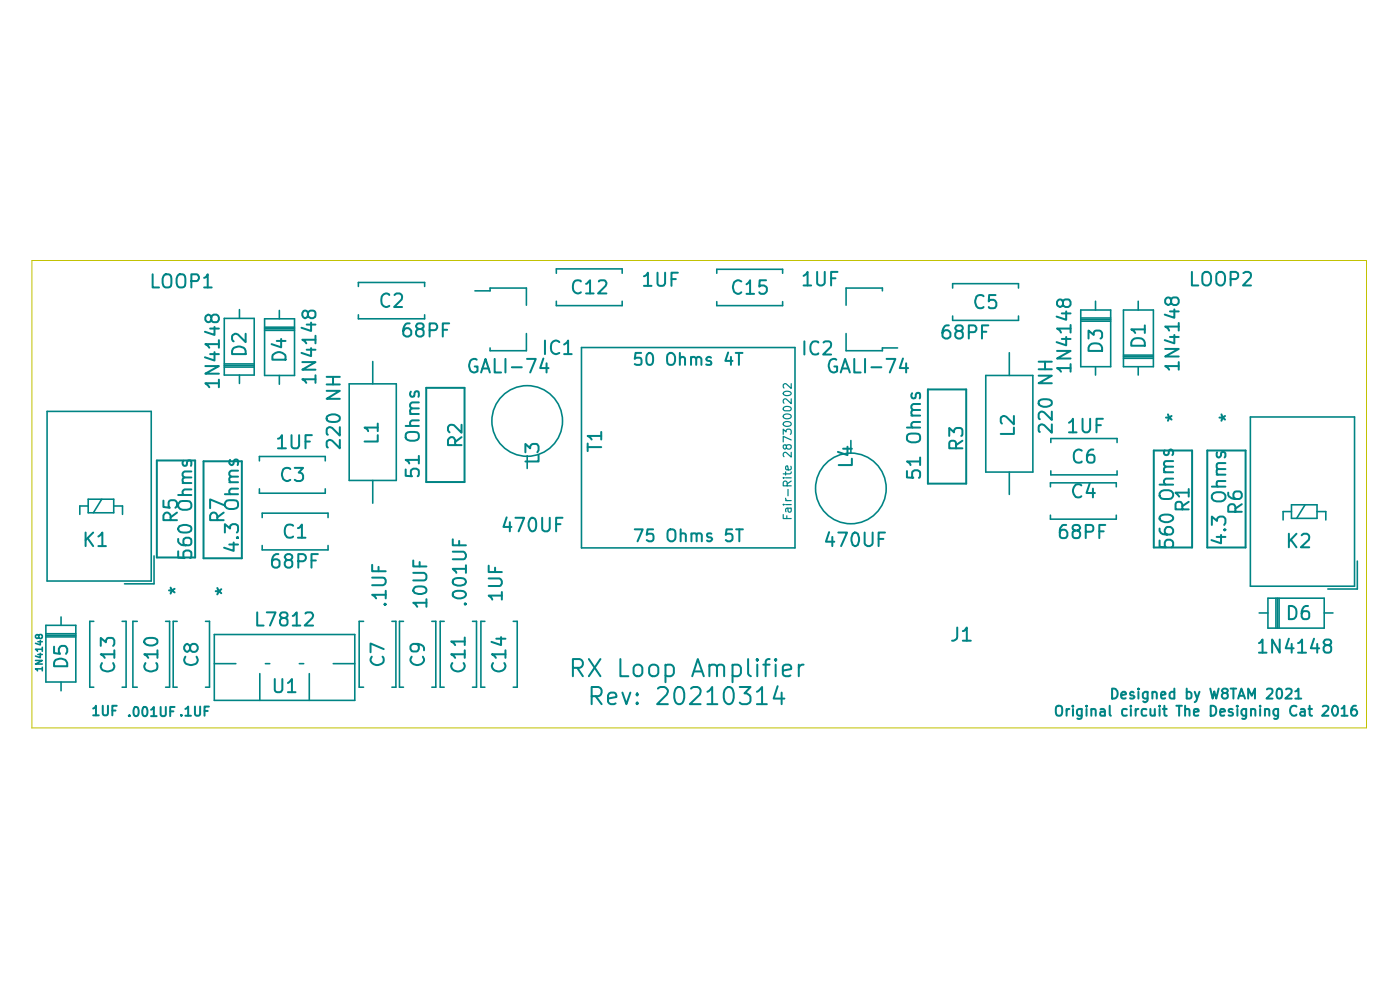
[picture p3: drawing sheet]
<svg xmlns="http://www.w3.org/2000/svg" width="297mm" height="210mm" viewBox="0 0 297 210" stroke-linecap="round" stroke-linejoin="round" font-family="sans-serif">
<path d="M6.8 55.3h283.1v99.1h-283.1z" fill="none" stroke="#c2c200" stroke-width=".21"/>
<g fill="none" stroke="#008484" stroke-width=".42">
<path d="M32.4 58.2v2.8h1.3M34.9 58.3a.96 .96 0 0 1 1.5 .8l-.1 1.5a1.08 1.08 0 0 1-1.6 0 2.19 2.19 0 0 1 .2-2.3zM37.9 58.3a.96 .96 0 0 1 1.4 .8l-.1 1.5a1.08 1.08 0 0 1-1.6 0 2.19 2.19 0 0 1 .3-2.3zM40.6 59.6h1.1a.75 .75 0 0 0 .5-.7 .75 .75 0 0 0-.5-.7h-1.1v2.8M43.3 58.9h.3l.5-.7v2.8M123.2 59.7a1.03 1.03 0 0 0-1.1-.1 1.03 1.03 0 0 0-.6 1 1.12 1.12 0 0 0 .4 1.4 1.12 1.12 0 0 0 1.3 0M127 59.7a1.16 1.16 0 0 1 1.4-.2 .78 .78 0 0 1 .1 1.1l-1.6 1.6h1.7M136.6 58.6l.6-.3 .3-.5v2.8M139.5 57.8l.1 2.6a.93 .93 0 0 0 1.5-.3v-2.3M142.4 59.2h1M143.8 57.8h-1.4v2.8M157.3 59.7a1.18 1.18 0 0 0-1.4 0 1.18 1.18 0 0 0-.4 1.4 1.11 1.11 0 0 0 1.6 1.1l.2-.2"/>
<path d="M162.5 59.5h-1.3l-.1 1.3 .3-.2a1.2 1.2 0 0 1 1.3 .5v.6l-.6 .6h-.7l-.3-.3M170.5 58.5l.6-.4 .2-.4v2.9M173.4 57.7v2.3a.87 .87 0 0 0 1.3 .4l.3-.4v-2.3M176.3 59h.9M177.7 57.7h-1.4v2.9M252.9 57.7v2.9h1.3M255.1 58.1a.96 .96 0 0 1 1.1-.4 .96 .96 0 0 1 .7 .9l-.2 1.5a.92 .92 0 0 1-1.6 0zM258.1 58.1a.96 .96 0 0 1 1.1-.4 .96 .96 0 0 1 .7 .9v.9l-.2 .6-.2 .3a.93 .93 0 0 1-1.4-.3zM261.1 59.2h1.1a.82 .82 0 0 0 .5-.8 .82 .82 0 0 0-.5-.7h-1.1v2.9M263.8 57.9l.4-.2h.7a.73 .73 0 0 1 .4 1.2l-1.6 1.7h1.7M43.3 61h1.6M43.6 77.7h2.8l-2.8 1.6h2.8"/>
<path d="M44.6 75.1h1.8M44.6 69.7h1.8M44.8 67.3l.1-.3 .4-.3h.6a.87 .87 0 0 1 .6 .8 .87 .87 0 0 1-.6 .8h-.8l-.2-.2-.2-1.1-.5-.3-.5 .3-.1 .3v.5l.1 .3a.61 .61 0 0 0 .7 .2 .61 .61 0 0 0 .4-.5M45.5 74.7v1.8l-2-.7M45.5 69.4v1.7l-2-.7M46.4 73h-2.8l.8 .8M46.4 72.2v1.6M49.4 74a1.82 1.82 0 0 1 2.5 0l.2 1.1h-2.9zM52.1 70.8v1.8l-1.6-1.6a.81 .81 0 0 0-1.3 .3v.7l.4 .4M57.9 75.3a1.59 1.59 0 0 1 2.7 .3v.7h-2.8zM58.7 72.3h1.9M59.6 71.9v1.8l-2-.7"/>
<path d="M64.1 76.8h2.8l-2.8 1.6h2.8M65.1 74.2h1.8M65.1 68.9h1.8M65.3 66.4l.2-.3a.94 .94 0 0 1 1.3 0 .97 .97 0 0 1-.4 1.4 .92 .92 0 0 1-1.1-1.1 .6 .6 0 0 0-.6-.5 .6 .6 0 0 0-.6 .5 .91 .91 0 0 0 .5 1.1l.6-.3 .1-.3M66 73.8v1.7l-2-.6M66 68.4v1.8l-2-.7M66.9 72.1h-2.8l.9 .7M66.9 71.2v1.6M66.9 79.6v1.6M69.3 79.9h2.8M70.7 79.9v1.7M82.6 62.6a.93 .93 0 0 0-1.6 .3 2.08 2.08 0 0 0 .4 2.1 .91 .91 0 0 0 1.2-.1"/>
<path d="M83.7 62.6l.4-.4h.7a.86 .86 0 0 1 .4 1.3l-1.6 1.6h1.7M86.9 68.6a1.09 1.09 0 0 0-1.3 1.2v1.1a.93 .93 0 0 0 .8 .5 .93 .93 0 0 0 .8-.5v-.7a.88 .88 0 0 0-.8-.6 .88 .88 0 0 0-.8 .6M88.9 69.8l-.6-.5 .1-.4a.94 .94 0 0 1 1.4 0 .61 .61 0 0 1-.4 .9 .91 .91 0 0 0-1.1 .5v.6a.87 .87 0 0 0 .8 .5 .87 .87 0 0 0 .8-.5l-.1-.9-.4-.2M91.1 70h1.1a.73 .73 0 0 0 .6-.7 .73 .73 0 0 0-.6-.7h-1.1v2.8M93.9 70h1M95.3 68.6h-1.4v2.8M101.1 76.3a.92 .92 0 0 0-1.4 .5 1.46 1.46 0 0 0 1 2.2l.6-.2v-1.1h-.6M102.1 79l.9-2.9 .9 2.9M102.3 78.2h1.4M104.9 76.1v2.9h1.4M107.2 76.1v2.9M108.6 77.9h2.1"/>
<path d="M111.8 76.1h1.9l-1.2 2.9M115.3 76l-.7 2.1h1.8M115.6 72.2v2.9M115.9 77.1v1.9M118.7 72.6a1.04 1.04 0 0 0-1.3-.2 1.04 1.04 0 0 0-.5 1.1 1.16 1.16 0 0 0 .4 1.4 1.16 1.16 0 0 0 1.4 0M119.7 73.1l.6-.4 .2-.5v2.9M119.7 75.1h1.6M124.3 60.2l.3-.1 .6-.6v2.7M124.3 62.2h1.6M136 74.9h-1.2l-.1 1.2a1.07 1.07 0 0 1 1.2-.1l.1 .1a1.11 1.11 0 0 1-.1 1.2l-.8 .1-.4-.2M136.6 60.6h1.6M137.4 75.1l.6-.2a1.27 1.27 0 0 1 .6 1.6l-.1 .5a.68 .68 0 0 1-.7 .4 .68 .68 0 0 1-.6-.4 2.41 2.41 0 0 1 .2-1.9z"/>
<path d="M141.6 75.3a.86 .86 0 0 1 1-.4 .86 .86 0 0 1 .6 .8l-.2 1.4a.89 .89 0 0 1-1.4 0zM144.2 76a.63 .63 0 0 1 1.1 .1v1.3M144.2 74.9v2.5M146.6 76a.61 .61 0 0 1 .6-.3 .61 .61 0 0 1 .5 .4v1.3M146.6 75.7v1.7M147.7 76.1l.1-.2a.6 .6 0 0 1 1 .2v1.3M150.8 75.9a.59 .59 0 0 0-.6-.2 .59 .59 0 0 0-.4 .5l.2 .3 .8 .2 .1 .3-.1 .3-.2 .1-.8-.1M154.5 74.8l-.6 1.8h1.5M155.1 75.7v1.7M156.1 74.9h1.4M156.8 74.9v2.5M158.4 60.3l.7-.8v2.8"/>
<path d="M158.4 62.3h1.6M170.5 60.6h1.6M170.6 72.4v2.8M173.6 72.7a1.03 1.03 0 0 0-1.2-.2 1.03 1.03 0 0 0-.5 1.1 1.23 1.23 0 0 0 .3 1.3 1.23 1.23 0 0 0 1.3 .2l.1-.2M174.7 72.7a1.16 1.16 0 0 1 1.4-.2 .9 .9 0 0 1 .1 1.1l-1.6 1.6h1.7M177.4 76.3a.92 .92 0 0 0-1.4 .5 1.46 1.46 0 0 0 1 2.2l.6-.2v-1.1h-.6M178.3 79l1-2.9 1 2.9M178.6 78.2h1.4M181.2 76.1v2.9h1.4M183.5 76.1v2.9M184.9 77.9h2.1M188.1 76.1h1.8l-1.1 2.9"/>
<path d="M191.6 76l-.7 2.1h1.8M192.2 77.1v1.9M201.3 69a1.09 1.09 0 0 0-1.4 1.2v1.1a.93 .93 0 0 0 .9 .5 .93 .93 0 0 0 .8-.5v-.7a.88 .88 0 0 0-.8-.6 .88 .88 0 0 0-.9 .6M203.2 70.2l-.6-.5 .2-.4a.94 .94 0 0 1 1.4 0 .61 .61 0 0 1-.5 .9 .91 .91 0 0 0-1.1 .5v.6a.87 .87 0 0 0 .9 .5 .87 .87 0 0 0 .8-.5l-.1-.8-.5-.3M205.5 70.5h1a.73 .73 0 0 0 .7-.8 .73 .73 0 0 0-.7-.7h-1v2.8M208.3 70.4h1M208.7 62.8a1.08 1.08 0 0 0-1.2-.1 1.08 1.08 0 0 0-.6 1.1l.2 1.2a1.02 1.02 0 0 0 1.6 .1M209.7 69h-1.4v2.8M211.2 62.6h-1.4v1.3l.3-.3h.7l.3 .2 .3 .4v.7l-.2 .2a1.16 1.16 0 0 1-1.4 .2v-.2M220.3 79.7h2.8l-2.8 1.6h2.8M220.3 78.3h2.8M220.3 76.7h2.8"/>
<path d="M221.7 76.7v1.6M224.2 74.4h2.9l-2.9 1.6h2.9M225.3 71.9h1.8M225.3 66.5h1.8M225.5 64l.1-.2a1.07 1.07 0 0 1 1.3-.2l.2 .4v.6l-.5 .5h-.6l-.4-.2-.1-.9-.2-.4a.7 .7 0 0 0-1.1 .4v.6l.6 .5 .5-.1 .2-.4M226.2 71.5v1.8l-2-.7M226.2 66.1v1.7l-2-.6M227.1 78.1h-2.9l.9 .7M227.1 69.7h-2.9l.7 .5 .2 .3M227.1 68.9v1.6M227.1 77.2v1.6M230.9 71.8v-1.7l1.1 1 .1-.7a1.16 1.16 0 0 1 1.4-.2l.3 .4v.9l-.3 .3"/>
<path d="M231.3 73.1a1.92 1.92 0 0 1 2.3 .2l.2 1.1h-2.9v-.6zM240.2 72.2a1.66 1.66 0 0 1 2.7 .5v.6h-2.9zM242.9 69.9h-2.9l.8 .7M242.9 69v1.6M247.2 74h2.9l-2.9 1.6h2.9M248.2 71.5h1.9M248.2 66.1h1.9M248.5 63.6v-.3a1.07 1.07 0 0 1 1.3-.1l.3 .4v.6l-.5 .5h-.6l-.5-.3v-.8l-.3-.4a.7 .7 0 0 0-1 .4v.6l.6 .5 .4-.2 .3-.3M249.1 71.1v1.7l-2-.6M249.1 65.6v1.8l-2-.7M250.1 77.7h-2.9l.8 .7M250.1 69.3h-2.9l.4 .2 .4 .6"/>
<path d="M250.1 68.5v1.6M250.1 76.8v1.6M33.3 97.7h8.1v20.6h-8.1zM38.9 97.7a.66 .66 0 0 0 .3 1.1l.4-.1a.99 .99 0 0 1 .5-1.1l.4 .1v1.1M43.2 97.8h8.1v20.6h-8.1zM46.4 81.3h-2.8l.8 .8M46.4 80.5v1.6M48.8 97.6a.66 .66 0 0 0 .3 1.1l.4-.2a.84 .84 0 0 1 .7-1l.2 .1 .1 .3-.1 .8M50.5 99.8h-1.4l-.3 .2-.2 .7 .5 .4M59 93.1l.3-.1 .5-.7v2.8M59 95.1h1.7M61.6 99.5a1.08 1.08 0 0 0-1.2-.1 1.08 1.08 0 0 0-.6 1l.3 1.2a1.02 1.02 0 0 0 1.5 .2"/>
<path d="M61.8 92.3l.1 2.5a1.07 1.07 0 0 0 1.3 .2l.3-.4v-2.3M62.5 99.2h1.8l-.9 1.1a.78 .78 0 0 1 .9 .6v.6l-.3 .4-.3 .1h-.8l-.4-.2M64.8 93.7h.9M66.2 92.3h-1.4v2.8M66.9 80.4h-2.8l.9 .8M69.3 82.9h2.8l-2.8 1.7h2.8M69.3 81.6h2.8M69.4 88.3a1.84 1.84 0 0 1 2.7 .3 .64 .64 0 0 1-.5 .8 2.89 2.89 0 0 1-2.2-.2zM72.1 93.3v1.8l-1.6-1.6a.78 .78 0 0 0-1.1 .1 1.16 1.16 0 0 0 .2 1.3M72.1 90.6v1.8l-1.6-1.6a.78 .78 0 0 0-1.1 .1l-.1 1 .3 .3M80.1 92.3v1.4h-2.8M80.1 90.7h-2.8l.5 .2 .3 .6"/>
<path d="M80.1 89.8v1.7M86.1 99.6v1.3l1.3 .1a1.16 1.16 0 0 1-.2-1.3l.5-.3h.6l.5 .3a1.16 1.16 0 0 1-.2 1.3M86.1 90.4h2.8M86.1 92a2.44 2.44 0 0 1 2.7 0 1.09 1.09 0 0 1-.3 1.3 1.86 1.86 0 0 1-2.4-.5zM87 87.8h1.9M87.2 83.1a.66 .66 0 0 0 .2 1.1l.4-.1a.99 .99 0 0 1 .5-1.1l.5 .1v1.1M88.9 97.6h-2.8l.4 .2 .3 .5M88.9 89.2h-1.5l-.2 .1-.2 .7 .2 .4M88.9 86.6h-1.5a.67 .67 0 0 0-.4 .6 .67 .67 0 0 0 .2 .6M88.9 85.4h-1.5l-.2 .1-.2 .7 .4 .4M88.9 96.7v1.6M90.4 82.3h8.1v20h-8.1z"/>
<path d="M96.6 94.4v-1.1a.77 .77 0 0 0-.8-.6 .77 .77 0 0 0-.8 .6v1.1h2.9M97.9 90.1v1.7l-1.6-1.6a.9 .9 0 0 0-1.3 .4v.7l.4 .4M97.9 92.7l-1.3 1M111.5 95.9v-1.7l1 .9a.78 .78 0 0 1 .6-.9l.9 .1 .3 .4v.8l-.3 .4M114.3 96.6v1.3h-2.8M124.7 94.1v1.6M124.7 94.8h2.8M127.5 92.5h-2.8l.8 .7M127.5 91.6v1.6M178.9 95.2h1.8M179.8 94.8v1.7l-2-.6M180.7 97.3v1.4h-2.8"/>
<path d="M192.4 99.9v1.4l1.4 .1a1.16 1.16 0 0 1-.2-1.4l.4-.2h.7l.4 .2a1.16 1.16 0 0 1-.2 1.4M192.4 90.7h2.8M192.5 92.3a2.44 2.44 0 0 1 2.6 0 1.09 1.09 0 0 1-.2 1.4 1.86 1.86 0 0 1-2.5-.6zM193.3 88.2h1.9M193.5 83.4a.66 .66 0 0 0 .3 1.1l.4-.1a.99 .99 0 0 1 .5-1.1l.4 .1v1.1M195.2 97.9h-2.8l.4 .2 .4 .6M195.2 89.5h-1.4l-.3 .2-.2 .7 .3 .3M195.2 87h-1.4a.67 .67 0 0 0-.5 .5 .67 .67 0 0 0 .3 .7M195.2 85.7h-1.4l-.3 .2-.2 .6 .5 .5M195.2 97v1.7M196.8 82.6h8.2v20h-8.2zM201.4 92.5v-1.7l1 .9a.78 .78 0 0 1 .6-.9h.7l.4 .2 .1 1.1-.3 .4"/>
<path d="M202.8 95.1l-.1-1.4a.78 .78 0 0 0-1.3 .3v1.1h2.8M204.2 93.5l-1.4 .9M215.1 90.7v1.3h-2.8M215.1 88.2v1.8l-1.6-1.6a.78 .78 0 0 0-1.1 .1 1.16 1.16 0 0 0 .2 1.3M220.4 85a2.53 2.53 0 0 1 2.7 0 .74 .74 0 0 1-.5 1.1 1.66 1.66 0 0 1-2.3-.5zM223.1 90v1.8l-1.6-1.6a.78 .78 0 0 0-1.1 .1l-.1 1 .3 .3M223.1 87.3v1.8l-1.6-1.6-.4-.2a.74 .74 0 0 0-.8 .6v.7l.3 .3M226.8 89.7l.6-.4 .2-.5v2.9M226.8 91.7h1.6M229.5 95.6a1.12 1.12 0 0 0-1.4 0 1.12 1.12 0 0 0-.3 1.4 1.07 1.07 0 0 0 .4 1 1.07 1.07 0 0 0 1.2 .1l.1-.2M229.7 88.8v2.3l.5 .6 .8-.2 .3-.4v-2.3M231.9 95.4a1.23 1.23 0 0 0-1.3 1.1v1.1l.2 .3a.94 .94 0 0 0 1.3 0 1.16 1.16 0 0 0-.2-1.4 .97 .97 0 0 0-1.3 .5"/>
<path d="M232.6 90.2h.9M234 88.8h-1.4v2.9M244.8 95.6h8.1v20.5h-8.1zM247.1 95.5l-.2 .7a.55 .55 0 0 0 .5 .3 .55 .55 0 0 0 .5-.3l.1-.7 .5-.1 .4 .4v.5l-.2 .2M247.4 88.6h.6M247.8 87.9l.2 .7-.2 .7M248.5 88.2l-.5 .4 .5 .4M248.9 99h-1.5l-.3 .2-.2 .6 .4 .4M248.9 97.8l-1.8 .1a.66 .66 0 0 0 .3 1.1M256.1 95.6h8.1v20.5h-8.1zM258.2 95.9a.79 .79 0 0 0 .2 1.1l.5-.1 .2-1h.4h.3l.2 .3v.6l-.2 .2M258.7 88.6h.7"/>
<path d="M259.1 87.9l.3 .7-.3 .7M259.9 88.2l-.5 .4 .5 .4M260 99.5l-1.8 .1a.9 .9 0 0 0 .2 1.1M260 98.2h-1.6a.73 .73 0 0 0 0 1.3M18.2 113v2.8M18.6 114.1l1.2 1.7M19.8 113l-1.6 1.6M20.9 113.8l.8-.8v2.8M20.9 115.8h1.6M34.7 106.2v1.3l1.3 .2a1.16 1.16 0 0 1-.1-1.3 1.16 1.16 0 0 1 1.3-.2l.3 .4v.7l-.3 .4M36.2 110.3v-1a.78 .78 0 0 0-.8-.6 .78 .78 0 0 0-.7 .6v1h2.8M37.5 108.7l-1.3 1"/>
<path d="M37.8 116.9v1.4l1.4 .1a1.16 1.16 0 0 1-.2-1.4l.4-.2h.7l.4 .2a1.16 1.16 0 0 1-.2 1.4M37.8 114.3a1.14 1.14 0 0 0 1.2 1.4l1.3-.1a.93 .93 0 0 0-.2-1.5h-.7l-.2 .1a.94 .94 0 0 0 0 1.4l.2 .1M37.8 105h2.8M38.1 111.6a2.36 2.36 0 0 1 2.4 .2 .77 .77 0 0 1-.4 1.1 2.61 2.61 0 0 1-2.1-.3 .7 .7 0 0 1 .1-1zM38.2 106.4h2.1a1.08 1.08 0 0 1 0 1.6 1.86 1.86 0 0 1-2.5-.5v-.5zM38.7 102.5h1.9M40.6 103.8h-1.4l-.3 .2-.2 .7 .3 .3M40.6 101.3h-1.4a.67 .67 0 0 0-.5 .5 .67 .67 0 0 0 .3 .7M40.6 100h-1.4l-.3 .2-.2 .7 .5 .4M46.1 110.3v-1a.78 .78 0 0 0-.8-.6 .78 .78 0 0 0-.7 .6v1h2.9M47.5 107.1l-2.9-1.2v1.9M47.5 108.7l-1.4 1"/>
<path d="M47.7 113v-1.8l1.1 .9a.67 .67 0 0 1 .5-.9h.7l.4 .2a1.32 1.32 0 0 1-.2 1.6M47.7 104.8h2.8M47.9 106.4a2.23 2.23 0 0 1 2.5 0 1.09 1.09 0 0 1-.2 1.4 1.86 1.86 0 0 1-2.5-.5zM48.6 115.5h1.9M48.6 102.3h1.9M49.6 115.1v1.8l-2.1-.7M50.2 114.1l.2-.2 .1 .2h-.3h.3M50.5 103.6h-1.4l-.3 .2-.2 .7 .3 .3M50.5 101.1l-1.7 .1a.78 .78 0 0 0 .1 1.1M59.1 117.5a1.23 1.23 0 0 0-1.4 1.3v1l.2 .4a.94 .94 0 0 0 1.3 0l.1-1.1a.87 .87 0 0 0-1.3-.3l-.3 .3M61 118.8l-.3-.2-.3-.4 .2-.4a.94 .94 0 0 1 1.3 0 .7 .7 0 0 1-.4 1l-.8 .1a.89 .89 0 0 0-.2 1.1 .89 .89 0 0 0 1 .4l.3-.2a.94 .94 0 0 0 0-1.3l-.3-.1M62.2 111.5a1.08 1.08 0 0 0-1.2-.1 1.08 1.08 0 0 0-.6 1.1 1.23 1.23 0 0 0 .3 1.2 1.23 1.23 0 0 0 1.3 .3l.2-.2"/>
<path d="M63.2 112l.3-.1 .5-.6v2.8M63.2 114.1h1.6M63.3 119.1h1a.78 .78 0 0 0 .6-.8 .78 .78 0 0 0-.6-.8h-1v2.9M66.1 118.9h.9M67.4 117.5h-1.3v2.9M78.9 119.8v1.4h2.9M87.7 118.9v1.3h2.8M89 119.2v1M96.1 117h2.2a.87 .87 0 0 1 .6 .8 .87 .87 0 0 1-.6 .8h-2.2M96.1 114.4v1.3h2.7M97.4 114.7v1M98.8 119.9v1.6"/>
<path d="M103.7 120v1.3h2.8M107.5 109.7l-.7 2.1h1.7M108.2 110.8v1.9M109.3 109.8h1.9l-1.2 2.9M112.5 110.1l.3-.3a.76 .76 0 0 1 .9 .6 2.61 2.61 0 0 1-.3 2.1l-.3 .2a.98 .98 0 0 1-1-1.1v-.7zM115 109.8v2.3l.1 .4 .4 .2h.6l.5-.6v-2.3M118 111.2h.9M119.3 109.8h-1.3v2.9M134.7 112.3h1.7l-1.1 2.5M138.6 112.3h-1.2l-.2 1.2a1.07 1.07 0 0 1 1.3-.2l.1 .2a1.11 1.11 0 0 1-.1 1.2l-.3 .1h-.6l-.4-.2M141.7 112.6a.88 .88 0 0 1 1-.3 .88 .88 0 0 1 .6 .8v.9a.85 .85 0 0 1-.5 .7 .85 .85 0 0 1-.9 0 2.04 2.04 0 0 1-.2-2.1zM144.4 113.3l.1-.1a.72 .72 0 0 1 1 .3v1.3"/>
<path d="M144.4 112.3v2.5M146.7 113.3l.3-.2 .7 .1 .1 1.6M146.7 113.1v1.7M147.8 113.5l.1-.3 .2-.1 .6 .1 .2 .3v1.3M150.9 113.2a.6 .6 0 0 0-.9 .3l.1 .3 .8 .3 .2 .2-.4 .5-.7-.1M155.3 112.3h-1.2l-.1 1.2 .3-.3 .8 .1a1.07 1.07 0 0 1 .2 1.3l-.3 .2h-.7l-.3-.2M156.2 112.3h1.4M156.8 112.3v2.5M175.9 112.9l-.7 2h1.8M176.6 113.9v1.9M177.8 113h1.9l-1.3 2.8M180.9 113.2a.66 .66 0 0 1 .7-.2 .66 .66 0 0 1 .5 .6 1.98 1.98 0 0 1-.3 2.1 .59 .59 0 0 1-.6 .1 .59 .59 0 0 1-.4-.6 2.42 2.42 0 0 1 .1-2z"/>
<path d="M183.4 113v2.2a.88 .88 0 0 0 .9 .7 .88 .88 0 0 0 .8-.7v-2.2M186.4 114.3h1M187.7 113h-1.3v2.8M226.2 111.4h-.6a1.47 1.47 0 0 0-.8 1.1l.1 1.4a.93 .93 0 0 0 1.5-.3v-.6l-.2-.5-.4-.1h-.5l-.5 .6M228 112.5a.6 .6 0 0 1-.5-.6 .6 .6 0 0 1 .5-.5h.9l.2 .6a.91 .91 0 0 1-1.1 .5l-.4 .3a1.07 1.07 0 0 0 .2 1.3 .97 .97 0 0 0 1.3-.5v-.6l-.5-.5M229.4 103a1.08 1.08 0 0 0-1.2-.2 1.08 1.08 0 0 0-.6 1.1 1.45 1.45 0 0 0 1 1.6l.6-.1 .2-.1M230.3 112.8l1.4-.1a.78 .78 0 0 0-.3-1.3h-1.1v2.7M231.2 102.5l-.7 2.1h1.8M231.9 103.6v1.9M233.2 112.7h.9M234.5 111.4h-1.3v2.7M246 114.7v1.3l1.4 .1-.3-.3v-.7l.2-.4 .3-.2h.7l.4 .2 .2 .4v.7l-.4 .3"/>
<path d="M246 112.1a1.13 1.13 0 0 0 1.3 1.3h1l.6-.5a1 1 0 0 0-.6-1.1h-.7a.87 .87 0 0 0-.5 .8 .87 .87 0 0 0 .5 .8M246 102.8h2.9M246.2 109.5a2.11 2.11 0 0 1 2.7 .2 1.43 1.43 0 0 1-2.3 .9 .69 .69 0 0 1-.4-1.1zM246.2 104.4a1.79 1.79 0 0 1 2.7 .3 .92 .92 0 0 1-1 1.1h-1a.89 .89 0 0 1-.8-.4 .89 .89 0 0 1 .1-1zM246.9 100.2h2M248.9 101.5h-1.5l-.3 .2-.2 .7 .4 .4M250.8 108.1v-1.1l-.1-.3a.72 .72 0 0 0-.8-.3 .72 .72 0 0 0-.5 .6v1.1h2.8M252.2 104.5h-2.8l.7 .8M252.2 106.4l-1.4 1M252.2 103.7v1.6M257.1 111.4v-1.8l1.1 .9a.78 .78 0 0 1 .6-.9h.7l.5 .5v.8l-.3 .5M257.1 103.2h2.9"/>
<path d="M257.3 104.8a1.79 1.79 0 0 1 2.7 .3 1.03 1.03 0 0 1-1 1.3l-1.5-.2-.4-.5v-.6zM258.1 113.9h1.9M258.1 100.7h1.9M259 113.5v1.7l-2-.6M259.7 112.4h.3l-.2 .1-.1-.1h.3M260 102h-1.6a.71 .71 0 0 0 0 1.2M260.6 104.5a1.15 1.15 0 0 0 1.2 1.3h1.1l.4-.2 .1-.3v-.6l-.2-.4a1.16 1.16 0 0 0-1.4 .2l-.1 .2v.6l.6 .5M262.1 108.6v-1.1l-.2-.3a.8 .8 0 0 0-1.3 .3v1.1h2.8M263.4 107l-1.3 .9M273.4 113.2v2.9M273.9 114.5l1.1 1.6M275 113.2l-1.6 1.7"/>
<path d="M276.1 113.6l.5-.4h.6a.86 .86 0 0 1 .5 1.3l-1.7 1.6h1.7M11.5 137.2v1.3l1.2 .2-.2-.4v-.7l.2-.4 .4-.2h.7a1.1 1.1 0 0 1 .3 1.5l-.1 .2M11.8 140a1.68 1.68 0 0 1 2.5 .6v.7h-2.8l.1-1zM21.4 137v-1.7l1.1 .9a.84 .84 0 0 1 .5-.9l1 .1 .3 .4v.8l-.3 .4M24.3 138.8h-2.9l.8 .7M24.3 137.9v1.6M30.8 135.7a2.41 2.41 0 0 1 2.5 0 .74 .74 0 0 1-.4 1.1 1.66 1.66 0 0 1-2.3-.6zM33.4 138.8h-2.8l.9 .7M33.4 137.9v1.6M35.9 125.2h.5M36.2 124.6l.2 .6-.2 .7M37 124.9l-.6 .3 .6 .5"/>
<path d="M39.3 139.3a1.09 1.09 0 0 0-.1 1.2 1.09 1.09 0 0 0 1.1 .6h.4a1.15 1.15 0 0 0 1.2-1.2l-.2-.6M40.3 137.2l.3-.4a.86 .86 0 0 1 1.2 .1 .86 .86 0 0 1-.2 1.2 .86 .86 0 0 1-1.2-.2l-.1-.2a.93 .93 0 0 0-.6-1.1 .87 .87 0 0 0-.7 .9 .87 .87 0 0 0 .7 .8l.6-.6M45.8 125.4h.6M46.1 124.7l.3 .7-.3 .7M46.9 125l-.5 .4 .5 .4M54.6 129.9v2.8h1.3M56.6 129.9h1.9l-1.2 2.8M60 131.1l-.6-.5 .2-.5a.94 .94 0 0 1 1.3 0 .61 .61 0 0 1-.4 1 .91 .91 0 0 0-1.1 .5v.6l.2 .2a.94 .94 0 0 0 1.3 0l.1-.8-.1-.3-.4-.2M62.1 130.7l.3-.1 .5-.7v2.8M62.1 132.7h1.6M64.8 130.1a1.16 1.16 0 0 1 1.4-.1 .78 .78 0 0 1 0 1.1l-1.6 1.6h1.8M78.9 139.3l-.3 .5a1.44 1.44 0 0 0 1.3 1.3 1.44 1.44 0 0 0 1.5-1l-.1-.6-.2-.2"/>
<path d="M78.9 122.5l2.7 .1a.9 .9 0 0 1-.4 1.5h-2.3M80.3 120.2v1M81.4 137.7l-2.8-1.2v1.9M81.6 128.2l.1-.2 .1 .2h-.2h.2M81.8 126.2h-2.9l.9 .7M81.8 125.3v1.6M87.3 139.3l-.2 .5a1.45 1.45 0 0 0 1.4 1.3 1.45 1.45 0 0 0 1.5-1.3l-.3-.5M87.7 121.5h2.3l.2 .2a.94 .94 0 0 1 0 1.3l-2.5 .1M87.9 124.6a2.21 2.21 0 0 1 2.5 .2 .73 .73 0 0 1-.2 .9 1.75 1.75 0 0 1-2.5-.4zM88.3 136.6l.6 .5v.6l-.3 .4a1.16 1.16 0 0 1-1.4-.2l-.1-.2v-.6l.2-.3a1.92 1.92 0 0 1 2.7 .6v.5M90.5 127.9h-2.8l.4 .2 .4 .6M90.5 127.1v1.6"/>
<path d="M96.1 125.7a2.41 2.41 0 0 1 2.6 0 .66 .66 0 0 1-.4 1.1 1.66 1.66 0 0 1-2.2-.5zM96.1 123a2.41 2.41 0 0 1 2.6 0 .66 .66 0 0 1-.4 1.1 2.09 2.09 0 0 1-2.2-.3zM98.6 128.1l.1-.2 .1 .2-.1 .2-.1-.2h.2M98.6 138.8h-2.9l.9 .7M98.6 136.1h-2.9l.9 .7M98.6 135.2v1.6M98.6 137.9v1.6M98.8 120.7h-2.7l.6 .6 .1 .2M103.7 122.7h2.3a.87 .87 0 0 1 .5 .8 .87 .87 0 0 1-.5 .8h-2.3M105 120.4v.9M105.3 135.5h1.9M106.3 135.1v1.7l-2-.6"/>
<path d="M106.5 126.3h-2.8l.6 .6 .1 .3M106.5 125.6v1.6M107.2 138.8h-2.9l.9 .7M107.2 137.9v1.6M124.9 139.8l2.5 3.6M127.4 139.8l-2.5 3.6M131.6 139.8v3.6h1.7M158.7 139.8v3.1l.6 .5M160.7 139.8l-.2 .2 .2 .1 .1-.1-.1-.2v.3M163.3 139.8l-.7 .2-.2 .3v3.1M164.5 139.8l-.1 .2 .1 .1 .2-.1-.2-.2v.3M203.1 133.1v2a1 1 0 0 1-1.1 .8"/>
<path d="M204.3 133.9l.3-.1 .5-.7v2.8M204.3 135.9h1.6M267.1 136.4l.2-.1 .5-.6v2.7M267.1 138.4h1.6M271.5 135.7v2.7l-1.6-2.7v2.7M273.4 135.5l-.6 2h1.6M273.4 128.5a1.31 1.31 0 0 1 1.6 1.6 1.04 1.04 0 0 1-.9 1.2h-.7zM274 136.6v1.8M275.4 136.4l.3-.1 .5-.6v2.7M275.4 138.4h1.7M277.5 128.5a1.14 1.14 0 0 0-1.4 1.2v1.1l.3 .4a1.07 1.07 0 0 0 1.3-.1 1.16 1.16 0 0 0-.2-1.4l-.9-.1-.2 .1-.3 .4M278.8 135.5l-.7 2h1.8"/>
<path d="M279.4 136.6v1.8M281.4 136.8l-.6-.5 .2-.4a.94 .94 0 0 1 1.3 0 .61 .61 0 0 1-.4 .9 .91 .91 0 0 0-1.1 .5v.6l.2 .3a.94 .94 0 0 0 1.3 0l.1-.9-.1-.2-.4-.3M19.8 150.3l.4-.3 .2-.3v2M19.8 151.7h1.2M21.6 140.6a1.09 1.09 0 0 0-.1 1.3 1.09 1.09 0 0 0 1.1 .5h.4a1.15 1.15 0 0 0 1.3-1.2l-.3-.6M21.8 149.7v1.6l.3 .4 .7-.1 .1-1.9M23.8 150.7h.7M24.8 149.7h-1v2M27.5 151.7v.2l-.2-.1 .2-.1v.2M28.5 150.1l.2-.1a.46 .46 0 0 1 .6 .4v1.2l-.1 .2-.5 .1-.2-.2-.2-.5zM30.3 150.1l.3-.1a.46 .46 0 0 1 .6 .4v1.2l-.2 .2-.4 .1-.3-.2-.1-.5zM30.9 140.6a1.04 1.04 0 0 0 .1 1.6 1.92 1.92 0 0 0 2.3-.3 1.27 1.27 0 0 0-.2-1.3"/>
<path d="M32 150.6l.6-.6v1.9M32 151.9h1.2M34.1 150v1.6l.3 .3h.4l.4-.3v-1.6M36.1 150.9h.7M37 150h-.9v1.9M38.5 151.7v.1M39.3 150.4l.6-.5v1.9M39.3 151.8h1.2M41.4 149.9v1.6l.3 .3h.4l.4-.3v-1.6M43.4 150.8h.7M44.3 149.9h-.9v1.9M58.3 144l.1 2.6a.93 .93 0 0 0 1.5-.3v-2.3"/>
<path d="M61.1 144.9l.8-.9v2.8M61.1 146.8h1.6M96 140.6a1.18 1.18 0 0 0 0 1.4 1.18 1.18 0 0 0 1.3 .4 1.12 1.12 0 0 0 1.1-.5 1.12 1.12 0 0 0-.1-1.3M104.6 140.6a1.18 1.18 0 0 0 0 1.4 1.18 1.18 0 0 0 1.4 .4 1.12 1.12 0 0 0 1-.5 1.12 1.12 0 0 0 0-1.3M121.5 141.7h1.5a.97 .97 0 0 0 .7-1 .97 .97 0 0 0-.7-.9h-1.5v3.6M122.5 141.7l1.2 1.7M125.5 147.7h1.5a1.03 1.03 0 0 0 .7-1 1.03 1.03 0 0 0-.7-1h-1.5v3.7M126.4 147.7l1.2 1.7M129 148.2l1.8-.4-.2-.7-.3-.2h-.7l-.4 .2-.2 .4v1.4l.2 .3 .4 .2h.7l.3-.2M132 146.9l.9 2.5 .8-2.5M134.6 141.3a.97 .97 0 0 1 .9-.3 .97 .97 0 0 1 .8 .7v1.1a.97 .97 0 0 1-1 .7 .97 .97 0 0 1-.9-.7v-1.1zM135.2 149l.1 .2-.1 .2-.2-.2 .2-.2v.4"/>
<path d="M135.2 147.1l.1 .2-.1 .2-.2-.2 .2-.2v.4M137.9 141.3a1.04 1.04 0 0 1 1.8 .4v1.1a1.03 1.03 0 0 1-1 .7 1.03 1.03 0 0 1-1-.7v-1.1zM139.6 146.1l.5-.4h.8a1.09 1.09 0 0 1 .8 1l-.3 .6-2 2.1h2.3M141.2 141.2a1.2 1.2 0 0 1 1.6 .1l.2 .4v1.1l-.2 .3a1.2 1.2 0 0 1-1.6 .2M141.2 141v3.7M143.4 146.1a.91 .91 0 0 1 .9-.4 .91 .91 0 0 1 .7 .7 2.15 2.15 0 0 1-.7 3 .93 .93 0 0 1-1.1-.7 3.2 3.2 0 0 1 .2-2.6zM146.6 146.1l.5-.4h.9a.91 .91 0 0 1 .6 1l-.1 .6-2.2 2.1h2.3M146.9 143.4l1.1-3.6 1.3 3.6M147.2 142.4h1.7M150.1 146.7l.3-.1 .7-.9v3.7M150.1 149.4h2.1M150.5 141.3a1.04 1.04 0 0 1 1.4-.1l.2 .3v1.9"/>
<path d="M150.5 141v2.4M152.1 141.5l.2-.3 .3-.2 .9 .2 .1 .3v1.9M154 146.1a.85 .85 0 0 1 .8-.4 .85 .85 0 0 1 .7 .7 2.15 2.15 0 0 1-.7 3 1.22 1.22 0 0 1-1.3-1.4v-.9zM155.4 141.2l.3-.2h.8l.3 .2 .4 .5v1.1l-.4 .5-.3 .1h-.8l-.3-.1M155.4 141v3.7M156.9 145.7h2.3l-1.3 1.4a1.34 1.34 0 0 1 1.3 .7v.9l-.4 .5-.3 .2h-1.1l-.5-.4M160.6 146.7l1.1-1v3.7M160.6 149.4h2.1M160.7 141v2.4M161.9 141h1.4M164.5 141v2.4M165 145.6l-.9 2.6h2.3"/>
<path d="M165.8 146.9v2.5M166.1 142.3l1.7-.4-.1-.7-.4-.2h-.6l-.5 .2-.1 .3v1.4l.1 .4 .5 .1h.6l.4-.1M169.5 141v2.4M170.5 141a.91 .91 0 0 0-1 .7M224.1 150a.71 .71 0 0 1 .8-.3 .71 .71 0 0 1 .4 .7v1.1a.67 .67 0 0 1-1.2 0zM226.3 150.4v1.4M226.9 150.4a.46 .46 0 0 0-.6 .4M227.6 149.7l-.1 .1 .1 .1v-.2v.2M227.6 150.4v1.4M229.5 150.4v1.7a.55 .55 0 0 1-.4 .4 .55 .55 0 0 1-.5-.1M229.5 150.5l-.6-.1-.3 .2-.1 .2v.6l.2 .3h.8M230.5 149.7v.2"/>
<path d="M230.5 150.4v1.4M231.5 150.6l.1-.1a.54 .54 0 0 1 .8 .2v1.1M231.5 150.4v1.4M233.5 150.5h.7l.2 .2v1.1M234.4 150.9l-.8 .1a.47 .47 0 0 0-.2 .4 .47 .47 0 0 0 .2 .4l.8-.1M235.4 149.7v1.8l.3 .3M235.9 146.1a1.07 1.07 0 0 1 1.2 1 1.07 1.07 0 0 1-1.2 1.1zM237.9 147.5l1-.2-.3-.6h-.4l-.3 .4v.8l.3 .3 .6-.1M239.1 150.5h-.9a1.06 1.06 0 0 0 0 1.2h.9M239.9 149.7v.2M239.9 150.4v1.4M240.5 146.9l-.2-.2h-.3l-.3 .5a.63 .63 0 0 0 .8 .4l.2 .2-.2 .3h-.8"/>
<path d="M240.9 150.4v1.4M241.5 146.1v.1h.2l-.2-.1v.1M241.5 150.4l-.5 .2-.1 .2M241.5 146.7v1.5M243.2 150.5h-.8a1.06 1.06 0 0 0 0 1.2h.8M243.5 146.7v1.8l-.5 .4-.5-.1M243.5 146.9l-.2-.2h-.4l-.5 .5 .1 .8 .4 .2 .6-.1M244 150.4v1.1a.5 .5 0 0 0 .5 .3 .5 .5 0 0 0 .5-.2M244.5 147l.3-.3 .5 .2 .1 1.3M244.5 146.7v1.5M245 150.4v1.4M246 149.7v.2"/>
<path d="M246 150.4v1.4M246.3 147.5l1-.2-.3-.6h-.4l-.2 .2-.1 1 .3 .3 .6-.1M246.7 150.4h.8M247 149.7v1.8l.1 .2 .4 .1M249.1 146.9l-.1-.2h-.5l-.3 .3a1.02 1.02 0 0 0 .1 1.1h.8M249.1 146.1v2.1M249.6 149.7h1.1M250.1 149.7v2.1M251.4 150.6l.4-.2 .5 .1v1.3M251.4 149.7v2.1M251.8 146.9l.1-.2h.4l.4 .3a1.02 1.02 0 0 1-.1 1.1h-.8M251.8 146.1v2.1"/>
<path d="M253.3 151.1l1-.2v-.2a.6 .6 0 0 0-.9-.2l-.1 1a.6 .6 0 0 0 .9 .2M253.4 146.7l.6 1.5M254.5 146.7l-.7 2-.4 .2M256.7 146.1l.6 2.1 .3-1.5 .4 1.5 .5-2.1M256.8 149.7a1.11 1.11 0 0 1 1.2 .7 1.11 1.11 0 0 1-.4 1.3l-.8 .1zM258.9 151.1l1-.2-.2-.4-.6-.1-.2 .3v1h.8M259.6 147l-.4-.4 .3-.4 .6-.1 .3 .1v.5l-.3 .3h-.5a.62 .62 0 0 0-.4 .6 .62 .62 0 0 0 .4 .6h.5a.62 .62 0 0 0 .4-.6 .62 .62 0 0 0-.4-.6M261.1 146.1h1.2M261.5 150.5a.52 .52 0 0 0-.9 .3l.1 .2 .8 .2 .1 .3a.6 .6 0 0 1-1 .2M261.7 146.1v2.1M262.5 149.7l-.2 .1 .2 .1v-.2v.2M262.5 150.4v1.4"/>
<path d="M262.7 148.2l.7-2.1 .7 2.1M262.8 147.6h1.1M264.4 150.4l-.1 1.9-.3 .2-.5-.1M264.4 150.5l-.6-.1-.4 .4a1.03 1.03 0 0 0 .4 1l.6-.1M264.8 148.2v-2.1l.8 1.5 .6-1.5v2.1M265.4 150.6l.3-.2 .5 .1 .1 1.3M265.4 150.4v1.4M267.3 149.7v.2M267.3 150.4v1.4M268.3 150.6l.1-.1a.54 .54 0 0 1 .9 .2v1.1M268.3 150.4v1.4M268.8 146.2l.2-.1h.5a.46 .46 0 0 1 .5 .6l-.1 .3-1.2 1.2h1.3"/>
<path d="M271 146.2l.5-.1a1.23 1.23 0 0 1 .4 1.7l-.1 .2-.3 .2a.46 .46 0 0 1-.6-.4l-.1-.9zM271.1 150.4v1.9l-.3 .2-.5-.1M271.1 150.5l-.6-.1-.4 .4a1.03 1.03 0 0 0 .4 1l.6-.1M272.8 146.2l.3-.1h.5l.3 .1 .1 .5-.1 .3-1.2 1.2h1.3M274.8 146.7l.7-.6v2.1M274.8 148.2h1.3M275 149.9a1.02 1.02 0 0 0-1.4 .7 1.02 1.02 0 0 0 1 1.2l.4-.2M276 150.5h.7l.1 1.3M276.8 150.9l-.7 .1-.3 .3 .3 .5 .7-.1M277.6 150.4h.7M277.8 149.7v1.8l.1 .2 .4 .1M280.6 149.9l.3-.2h.5l.3 .2 .1 .4-1.3 1.5h1.3"/>
<path d="M282.8 149.9l.5-.2a1.33 1.33 0 0 1 0 2.1h-.2a1.41 1.41 0 0 1-.3-1.9zM284.6 150.3l.3-.1 .3-.5v2.1M284.6 151.8h1.3M287.7 149.7a.83 .83 0 0 0-1.1 .9v.8l.3 .3 .6 .1 .4-.4v-.5l-.4-.4h-.4l-.5 .4"/>
</g>
<g fill="none" stroke="#008484" stroke-width=".34">
<path d="M118 58v-1h14v1M152.1 58v-.9h13.9v.9M47.6 67.5h6.3v12.1h-6.3zM47.6 77.9h6.3M47.6 77.2h6.3M47.6 77.5h6.3M50.8 65.7v1.8M50.8 79.6v1.7M56.1 67.6h6.4v12h-6.4zM56.1 69.7h6.4M56.1 70.1h6.4M56.1 69.4h6.4"/>
<path d="M59.3 65.8v1.8M59.3 79.6v1.9M76 60.8v-.9h14.1v.9M76 66.8v.8h14.1v-.8M79.1 76.7v4.7M100.8 61.7h3.2v-.6h7.7v3.6M111.7 70.8v3.6h-7.7v-.6M118 63.9v.9h14v-.9M123.4 73.7h45.3v42.5h-45.3zM152.1 64v.8h13.9v-.8M179.5 70.8v3.6h7.7v-.6h3.2M187.2 61.7v-.6h-7.7v3.6"/>
<path d="M202.1 67v1h14v-1M202.1 61.1v-.9h14v.9M209.1 79.6h10v20.5h-10zM214.1 74.8v4.8M229.3 65.8h6.3v12h-6.3zM229.3 67.8h6.3M229.3 68.1h6.3M229.3 67.5h6.3M232.4 63.9v1.9M232.4 77.8v1.8M238.3 65.8h6.4v12h-6.4zM238.3 76h6.4"/>
<path d="M238.3 75.3h6.4M238.3 75.7h6.4M241.5 63.9v1.9M241.5 77.8v1.8M10 87.3h22.1v35.9h-22.1zM55 97.8v-1h14v1M74.1 81.4h10v20.5h-10zM111.8 96.7v2.7M180.5 93.4v2.8M222.9 93.9v-.9h14.1v.9M222.9 99.9v.8h14.1v-.8M265.3 88.5h22.1v35.8h-22.1z"/>
<path d="M18.7 107.3h-1.8v1.8M18.7 105.9h5.4v2.9h-5.4zM21.6 105.9l-1.8 2.9M24.1 107.3h1.9v1.8M32.7 117.9v5.9h-6.3M55 103.7v.9h14v-.9M55.6 115.7v.9h14v-.9M55.6 109.8v-.9h14v.9M79.1 101.9v4.8M214.1 100.1v4.8M222.8 103.3v-.9h14v.9M222.8 109.3v.8h14v-.8"/>
<path d="M274 108.5h-1.8v1.8M274 107.1h5.4v2.9h-5.4zM276.9 107.1l-1.8 2.9M279.4 108.5h1.9v1.8M287.9 119v5.9h-6.2M8 138.8h1M8 136.1h1M8.2 134.8l.3-.2h.2l.3 .2v.4l-.3 .2-.5-.1v-.5l-.3-.2-.4 .2v.4l.4 .2 .3-.2M8.5 138.6v.9l-1-.3M8.5 135.9v.9l-1-.3M9 137.7h-1.5l.5 .4M9 137.3v.8"/>
<path d="M9.7 132.6h6.4v12.1h-6.4zM9.7 134.8h6.4M9.7 135.1h6.4M9.7 134.4h6.4M13 130.9v1.7M19.9 131.8h-.9v14h.9M25.9 131.8h.9v14h-.9M29.1 131.8h-.9v14h.9M35.1 131.8h.9v14h-.9M37.6 131.8h-.9v14h.9M43.6 131.8h.8v14h-.8M45.5 134.6h29.8v14h-29.8z"/>
<path d="M77.1 131.8h-.9v14h.9M83.1 131.8h.9v14h-.9M85.6 131.8h-.9v14h.9M91.6 131.8h.9v14h-.9M94.2 131.8h-.8v14h.8M100.2 131.8h.9v14h-.9M102.9 131.8h-.9v14h.9M108.9 131.8h.8v14h-.8M267.1 130h1.9M269 126.9h11.9v6.3h-11.9zM270.7 126.9v6.3M271 126.9v6.3"/>
<path d="M271.4 126.9v6.3M280.9 130h1.9M7.5 140.1h1.5l-1.5 .8h1.5M9 141.9h-1.5l.5 .4M9 141.5v.8M13 144.7v1.8M45.5 140.8h4.5M55.1 142.9v5.7M56.3 140.8h.9M63.5 140.8h.9M65.6 142.9v5.7M70.7 140.8h4.6"/>
<circle cx="111.8" cy="89.3" r="7.5"/>
<circle cx="180.5" cy="103.6" r="7.5"/>
</g>
<g fill="none" stroke="#008484" stroke-width=".25">
<path d="M166.2 92.1v-1.1l.5 .6 .2-.5h.8l.1 .3v.5l-.1 .2M166.2 89.7a.99 .99 0 0 1 1.6 .3 .93 .93 0 0 1-.9 .5 .93 .93 0 0 1-.7-.7zM166.2 88.1a.99 .99 0 0 1 1.6 .3 .93 .93 0 0 1-.9 .5 .93 .93 0 0 1-.7-.7zM166.2 86.5a.99 .99 0 0 1 1.6 .3l-.3 .3h-1l-.3-.3zM166.2 83.2a1.03 1.03 0 0 1 1.6 .3 .96 .96 0 0 1-1.6-.1zM166.8 94.6l.4-.3 .6 .1v.2v.5l-.6 .2-.4-.4-.1-.5h-.5v.5l.1 .3 .3 .1 .2-.4M167.8 98.9v.5l-.2 .3-.9-.1v-.7l.4-.1 .2 .9M167.8 95.9v1.1l-1.1-1.1-.4 .1-.1 .3 .1 .6M167.8 93.3l-1.6-.7v1.1M167.8 84.6v1l-1.1-1-.4 .1-.1 .2 .1 .6M167.8 81.4v1l-1-.9a.45 .45 0 0 0-.6 .1l.1 .7M166.2 109.2v.8h1.6"/>
<path d="M166.2 107h.1M166.2 101.4h.1M166.7 105.7v.3l.3 .2M166.7 107h1.1M166.7 106.2h1.1M166.7 101.4h1.1M166.7 100.1v.7M166.9 109.4v.6M167 103.1l-.1-.9-.2-.2-.4 .1-.1 .3v.7h1.6M167.1 107.8l.1 .6a.35 .35 0 0 0 .3 .3 .35 .35 0 0 0 .3-.3v-.6M167.2 103.8v1.4M167.8 107.8l-1.1 .1v.7"/>
<path d="M167.8 100.1l-.2 .4h-1.4M167.8 102l-.8 .6"/>
</g>
</svg>
